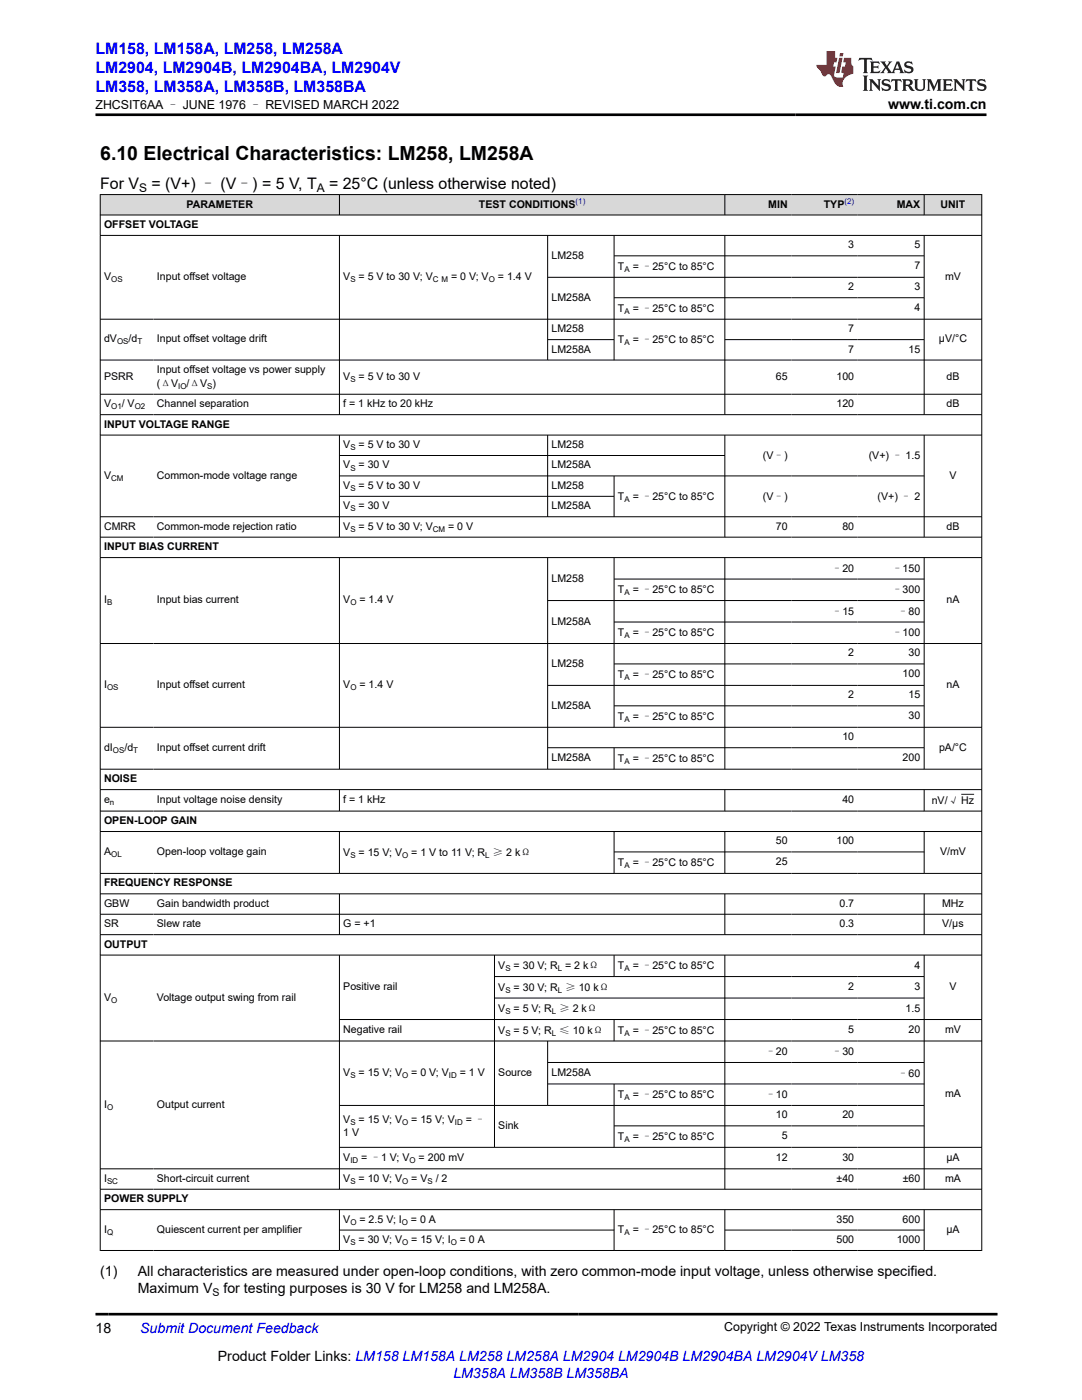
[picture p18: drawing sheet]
<svg xmlns="http://www.w3.org/2000/svg" width="216mm" height="279mm" viewBox="0 0 216 279" stroke-linecap="round" stroke-linejoin="round" font-family="sans-serif">
<defs><g id="words">
<text font-size="3.9" x="20" y="31.9">6.10 Electrical Characteristics: LM258, LM258A</text>
<g font-size="3.2" fill="#00f">
<text x="19" y="10.7">LM158, LM158A, LM258, LM258A</text>
<text x="19" y="14.5">LM2904, LM2904B, LM2904BA, LM2904V</text>
<text x="19" y="18.3">LM358, LM358A, LM358B, LM358BA</text>
</g>
<g font-size="3.2">
<text x="20" y="37.7">For V</text>
<text x="30.2" y="37.7">= (V+) – (V–) = 5 V, T</text>
<text x="65.7" y="37.7">= 25°C (unless otherwise noted)</text>
</g>
<g font-size="2.8">
<text x="177.2" y="21.7">www.ti.com.cn</text>
<text x="20" y="254.6">(1)</text>
<text x="27.5" y="254.6">All characteristics are measured under open-loop conditions, with zero common-mode input voltage, unless otherwise specified.</text>
<text x="27.5" y="258">Maximum V</text>
<text x="44.6" y="258">for testing purposes is 30 V for LM258 and LM258A.</text>
<text x="19" y="266">18</text>
<text x="43.5" y="271.7">Product Folder Links: LM158 LM158A LM258 LM258A LM2904 LM2904B LM2904BA LM2904V LM358</text>
</g>
<g font-size="2.8" fill="#00f">
<text x="28" y="266">Submit Document Feedback</text>
<text x="90.5" y="275.1">LM358A LM358B LM358BA</text>
</g>
<g font-size="2.5">
<text x="19.1" y="21.8">ZHCSIT6AA – JUNE 1976 – REVISED MARCH 2022</text>
<text x="144.5" y="265.7">Copyright © 2022 Texas Instruments Incorporated</text>
</g>
<g font-size="2.4">
<text x="27.8" y="38.3">S</text>
<text x="63.2" y="38.3">A</text>
</g>
<g font-size="2.1">
<text x="37.2" y="41.4">PARAMETER</text>
<text x="95.6" y="41.4">TEST CONDITIONS</text>
<text x="153.3" y="41.4">MIN</text>
<text x="164.4" y="41.4">TYP</text>
<text x="178.9" y="41.4">MAX</text>
<text x="187.7" y="41.4">UNIT</text>
<text x="20.8" y="45.5">OFFSET VOLTAGE</text>
<text x="110" y="51.7">LM258</text>
<text x="123.3" y="53.9">T</text>
<text x="126.2" y="53.9">= –25°C to 85°C</text>
<text x="169.3" y="49.6">3</text>
<text x="182.5" y="53.6">7</text>
<text x="182.5" y="49.6">5</text>
<text x="20.8" y="55.9">V</text>
<text x="31.3" y="55.9">Input offset voltage</text>
<text x="68.5" y="55.9">V</text>
<text x="71.6" y="55.9">= 5 V to 30 V; V</text>
<text x="90" y="55.9">= 0 V; V</text>
<text x="99.3" y="55.9">= 1.4 V</text>
<text x="169.3" y="57.9">2</text>
<text x="182.5" y="57.9">3</text>
<text x="188.6" y="55.9">mV</text>
<text x="110" y="60.1">LM258A</text>
<text x="123.3" y="62.2">T</text>
<text x="126.2" y="62.2">= –25°C to 85°C</text>
<text x="182.5" y="62">4</text>
<text x="20.8" y="68.3">dV</text>
<text x="25.7" y="68.3">/d</text>
<text x="31.3" y="68.3">Input offset voltage drift</text>
<text x="110" y="66.3">LM258</text>
<text x="110" y="70.4">LM258A</text>
<text x="123.3" y="68.4">T</text>
<text x="126.2" y="68.4">= –25°C to 85°C</text>
<text x="169.3" y="66.3">7</text>
<text x="169.3" y="70.4">7</text>
<text x="181.3" y="70.4">15</text>
<text x="187.4" y="68.3">µV/°C</text>
<text x="20.8" y="75.8">PSRR</text>
<text x="31.3" y="74.4">Input offset voltage vs power supply</text>
<text x="31.3" y="77.2">(ΔV</text>
<text x="37.2" y="77.2">/ΔV )</text>
<text x="68.5" y="75.8">V</text>
<text x="71.6" y="75.8">= 5 V to 30 V</text>
<text x="154.8" y="75.8">65</text>
<text x="166.9" y="75.8">100</text>
<text x="188.9" y="75.8">dB</text>
<text x="20.8" y="81.3">V</text>
<text x="24.3" y="81.3">/ V</text>
<text x="31.3" y="81.3">Channel separation</text>
<text x="68.5" y="81.3">f = 1 kHz to 20 kHz</text>
<text x="166.9" y="81.3">120</text>
<text x="188.9" y="81.3">dB</text>
<text x="20.8" y="85.3">INPUT VOLTAGE RANGE</text>
<text x="68.5" y="89.4">V</text>
<text x="71.6" y="89.4">= 5 V to 30 V</text>
<text x="110" y="89.4">LM258</text>
<text x="20.8" y="95.5">V</text>
<text x="31.3" y="95.5">Common-mode voltage range</text>
<text x="68.5" y="93.5">V</text>
<text x="71.6" y="93.5">= 30 V</text>
<text x="110" y="93.5">LM258A</text>
<text x="152.2" y="91.6">(V–)</text>
<text x="173.3" y="91.6">(V+) – 1.5</text>
<text x="189.4" y="95.5">V</text>
<text x="68.5" y="101.6">V</text>
<text x="68.5" y="97.6">V</text>
<text x="71.6" y="101.6">= 30 V</text>
<text x="71.6" y="97.6">= 5 V to 30 V</text>
<text x="110" y="97.6">LM258</text>
<text x="110" y="101.6">LM258A</text>
<text x="123.3" y="99.7">T</text>
<text x="126.2" y="99.7">= –25°C to 85°C</text>
<text x="152.2" y="99.7">(V–)</text>
<text x="175.1" y="99.7">(V+) – 2</text>
<text x="20.8" y="105.7">CMRR</text>
<text x="31.3" y="105.7">Common-mode rejection ratio</text>
<text x="68.5" y="105.7">V</text>
<text x="71.6" y="105.7">= 5 V to 30 V; V</text>
<text x="89.4" y="105.7">= 0 V</text>
<text x="154.8" y="105.7">70</text>
<text x="168.1" y="105.7">80</text>
<text x="188.9" y="105.7">dB</text>
<text x="20.8" y="109.8">INPUT BIAS CURRENT</text>
<text x="110" y="116.1">LM258</text>
<text x="123.3" y="118.4">T</text>
<text x="126.2" y="118.4">= –25°C to 85°C</text>
<text x="166" y="114.1">–20</text>
<text x="178" y="114.1">–150</text>
<text x="178" y="118.4">–300</text>
<text x="20.8" y="120.4">I</text>
<text x="31.3" y="120.4">Input bias current</text>
<text x="68.5" y="120.4">V</text>
<text x="71.7" y="120.4">= 1.4 V</text>
<text x="110" y="124.7">LM258A</text>
<text x="166" y="122.6">–15</text>
<text x="179.2" y="122.6">–80</text>
<text x="188.9" y="120.4">nA</text>
<text x="123.3" y="126.9">T</text>
<text x="126.2" y="126.9">= –25°C to 85°C</text>
<text x="169.3" y="131">2</text>
<text x="178" y="126.9">–100</text>
<text x="181.3" y="131">30</text>
<text x="20.8" y="137.3">I</text>
<text x="31.3" y="137.3">Input offset current</text>
<text x="68.5" y="137.3">V</text>
<text x="71.7" y="137.3">= 1.4 V</text>
<text x="110" y="133.2">LM258</text>
<text x="123.3" y="135.3">T</text>
<text x="126.2" y="135.3">= –25°C to 85°C</text>
<text x="180.1" y="135.2">100</text>
<text x="188.9" y="137.3">nA</text>
<text x="110" y="141.5">LM258A</text>
<text x="123.3" y="143.7">T</text>
<text x="126.2" y="143.7">= –25°C to 85°C</text>
<text x="169.3" y="139.4">2</text>
<text x="181.3" y="139.4">15</text>
<text x="181.3" y="143.6">30</text>
<text x="20.8" y="149.9">dI</text>
<text x="24.8" y="149.9">/d</text>
<text x="31.3" y="149.9">Input offset current drift</text>
<text x="168.1" y="147.7">10</text>
<text x="187.4" y="149.9">pA/°C</text>
<text x="110" y="151.9">LM258A</text>
<text x="123.3" y="152">T</text>
<text x="126.2" y="152">= –25°C to 85°C</text>
<text x="180.1" y="151.9">200</text>
<text x="20.8" y="156.1">NOISE</text>
<text x="20.8" y="160.3">e</text>
<text x="31.3" y="160.3">Input voltage noise density</text>
<text x="68.5" y="160.3">f = 1 kHz</text>
<text x="168.1" y="160.3">40</text>
<text x="185.9" y="160.4">nV/√ Hz</text>
<text x="20.8" y="164.5">OPEN-LOOP GAIN</text>
<text x="20.8" y="170.7">A</text>
<text x="31.3" y="170.7">Open-loop voltage gain</text>
<text x="68.5" y="170.8">V</text>
<text x="71.6" y="170.8">= 15 V; V</text>
<text x="82.1" y="170.8">= 1 V to 11 V; R ≥ 2 kΩ</text>
<text x="123.3" y="172.8">T</text>
<text x="126.2" y="172.8">= –25°C to 85°C</text>
<text x="154.8" y="168.5">50</text>
<text x="154.8" y="172.7">25</text>
<text x="166.9" y="168.5">100</text>
<text x="187.6" y="170.7">V/mV</text>
<text x="20.8" y="176.9">FREQUENCY RESPONSE</text>
<text x="20.8" y="181">GBW</text>
<text x="20.8" y="185">SR</text>
<text x="31.3" y="181">Gain bandwidth product</text>
<text x="31.3" y="185">Slew rate</text>
<text x="68.5" y="185">G = +1</text>
<text x="167.5" y="181">0.7</text>
<text x="167.5" y="185">0.3</text>
<text x="188" y="181">MHz</text>
<text x="188" y="185">V/µs</text>
<text x="20.8" y="189.1">OUTPUT</text>
<text x="68.5" y="197.6">Positive rail</text>
<text x="99.4" y="193.4">V</text>
<text x="99.4" y="197.7">V</text>
<text x="102.5" y="193.4">= 30 V; R = 2 kΩ</text>
<text x="102.5" y="197.7">= 30 V; R ≥ 10 kΩ</text>
<text x="123.3" y="193.4">T</text>
<text x="126.2" y="193.4">= –25°C to 85°C</text>
<text x="169.3" y="197.6">2</text>
<text x="182.5" y="193.3">4</text>
<text x="182.5" y="197.6">3</text>
<text x="189.4" y="197.6">V</text>
<text x="20.8" y="199.7">V</text>
<text x="31.3" y="199.7">Voltage output swing from rail</text>
<text x="99.4" y="202">V</text>
<text x="102.5" y="202">= 5 V; R ≥ 2 kΩ</text>
<text x="180.7" y="201.9">1.5</text>
<text x="68.5" y="206.2">Negative rail</text>
<text x="99.4" y="206.3">V</text>
<text x="102.5" y="206.3">= 5 V; R ≤ 10 kΩ</text>
<text x="123.3" y="206.3">T</text>
<text x="126.2" y="206.3">= –25°C to 85°C</text>
<text x="169.3" y="206.2">5</text>
<text x="181.3" y="206.2">20</text>
<text x="188.6" y="206.2">mV</text>
<text x="68.5" y="214.7">V</text>
<text x="71.6" y="214.7">= 15 V; V</text>
<text x="82.1" y="214.7">= 0 V; V</text>
<text x="91.8" y="214.7">= 1 V</text>
<text x="99.4" y="214.7">Source</text>
<text x="110" y="214.7">LM258A</text>
<text x="152.7" y="210.6">–20</text>
<text x="166" y="210.6">–30</text>
<text x="179.2" y="214.8">–60</text>
<text x="20.8" y="221.1">I</text>
<text x="31.3" y="221.1">Output current</text>
<text x="123.3" y="219.1">T</text>
<text x="126.2" y="219.1">= –25°C to 85°C</text>
<text x="152.7" y="219.1">–10</text>
<text x="188.6" y="218.9">mA</text>
<text x="68.5" y="224.2">V</text>
<text x="68.5" y="226.7">1 V</text>
<text x="71.6" y="224.2">= 15 V; V</text>
<text x="82.1" y="224.2">= 15 V; V</text>
<text x="92.9" y="224.2">= –</text>
<text x="99.4" y="225.3">Sink</text>
<text x="123.3" y="227.5">T</text>
<text x="126.2" y="227.5">= –25°C to 85°C</text>
<text x="154.8" y="223.2">10</text>
<text x="156" y="227.4">5</text>
<text x="168.1" y="223.2">20</text>
<text x="68.5" y="231.8">V</text>
<text x="72.1" y="231.8">= –1 V; V</text>
<text x="83.5" y="231.8">= 200 mV</text>
<text x="154.8" y="231.7">12</text>
<text x="168.1" y="231.7">30</text>
<text x="188.8" y="231.7">µA</text>
<text x="20.8" y="235.8">I</text>
<text x="20.8" y="239.9">POWER SUPPLY</text>
<text x="31.3" y="235.8">Short-circuit current</text>
<text x="68.5" y="235.8">V</text>
<text x="71.6" y="235.8">= 10 V; V</text>
<text x="82.1" y="235.8">= V</text>
<text x="87" y="235.8">/ 2</text>
<text x="166.9" y="235.8">±40</text>
<text x="180.1" y="235.8">±60</text>
<text x="188.6" y="235.8">mA</text>
<text x="68.5" y="244">V</text>
<text x="71.7" y="244">= 2.5 V; I</text>
<text x="82" y="244">= 0 A</text>
<text x="166.9" y="244">350</text>
<text x="180.1" y="244">600</text>
<text x="20.8" y="246">I</text>
<text x="31.3" y="246">Quiescent current per amplifier</text>
<text x="68.5" y="248.1">V</text>
<text x="71.6" y="248.1">= 30 V; V</text>
<text x="82.1" y="248.1">= 15 V; I</text>
<text x="91.8" y="248.1">= 0 A</text>
<text x="123.3" y="246.1">T</text>
<text x="126.2" y="246.1">= –25°C to 85°C</text>
<text x="166.9" y="248.1">500</text>
<text x="178.9" y="248.1">1000</text>
<text x="188.8" y="246">µA</text>
<text x="42.4" y="258.6">S</text>
</g>
<g font-size="1.6" fill="#00f">
<text x="114.9" y="40.7">(1)</text>
<text x="168.5" y="40.7">(2)</text>
</g>
<g font-size="1.6">
<text x="22.2" y="56.3">OS</text>
<text x="69.9" y="56.3">S</text>
<text x="86.4" y="56.3">C M</text>
<text x="97.5" y="56.3">O</text>
<text x="124.6" y="54.3">A</text>
<text x="124.6" y="62.6">A</text>
<text x="23.4" y="68.8">OS</text>
<text x="27.4" y="68.8">T</text>
<text x="124.6" y="68.9">A</text>
<text x="35.5" y="77.6">IO</text>
<text x="41.3" y="77.6">S</text>
<text x="69.9" y="76.2">S</text>
<text x="22.2" y="81.7">O1</text>
<text x="26.9" y="81.7">O2</text>
<text x="69.9" y="89.8">S</text>
<text x="22.2" y="96">CM</text>
<text x="69.9" y="93.9">S</text>
<text x="69.9" y="98">S</text>
<text x="124.6" y="100.1">A</text>
<text x="69.9" y="102.1">S</text>
<text x="69.9" y="106.1">S</text>
<text x="86.4" y="106.1">CM</text>
<text x="124.6" y="118.8">A</text>
<text x="21.4" y="120.8">B</text>
<text x="69.9" y="120.8">O</text>
<text x="124.6" y="127.4">A</text>
<text x="21.4" y="137.8">OS</text>
<text x="69.9" y="137.8">O</text>
<text x="124.6" y="135.7">A</text>
<text x="124.6" y="144.1">A</text>
<text x="22.5" y="150.3">OS</text>
<text x="26.6" y="150.3">T</text>
<text x="124.6" y="152.4">A</text>
<text x="21.9" y="160.7">n</text>
<text x="22.2" y="171.1">OL</text>
<text x="69.9" y="171.2">S</text>
<text x="80.2" y="171.2">O</text>
<text x="96.8" y="171.2">L</text>
<text x="124.6" y="173.2">A</text>
<text x="100.8" y="193.8">S</text>
<text x="111.3" y="193.8">L</text>
<text x="124.6" y="193.8">A</text>
<text x="22.2" y="200.2">O</text>
<text x="100.8" y="198.1">S</text>
<text x="100.8" y="202.4">S</text>
<text x="110.1" y="202.4">L</text>
<text x="111.3" y="198.1">L</text>
<text x="100.8" y="206.7">S</text>
<text x="110.1" y="206.7">L</text>
<text x="124.6" y="206.7">A</text>
<text x="69.9" y="215.2">S</text>
<text x="80.2" y="215.2">O</text>
<text x="89.6" y="215.2">ID</text>
<text x="21.4" y="221.5">O</text>
<text x="124.6" y="219.5">A</text>
<text x="69.9" y="224.6">S</text>
<text x="80.2" y="224.6">O</text>
<text x="90.8" y="224.6">ID</text>
<text x="124.6" y="227.9">A</text>
<text x="69.9" y="232.2">ID</text>
<text x="81.7" y="232.2">O</text>
<text x="21.4" y="236.3">SC</text>
<text x="69.9" y="236.3">S</text>
<text x="80.2" y="236.3">O</text>
<text x="85.3" y="236.3">S</text>
<text x="69.9" y="244.4">O</text>
<text x="80.2" y="244.4">O</text>
<text x="21.4" y="246.5">Q</text>
<text x="69.9" y="248.5">S</text>
<text x="80.2" y="248.5">O</text>
<text x="89.9" y="248.5">O</text>
<text x="124.6" y="246.6">A</text>
</g>
</g></defs>
<g fill="#d8d8d8">
<path d="M20 38.8h175.9v4.1h-175.9z" fill-rule="evenodd"/>
<path d="M20.1 38.9h47.6v3.9h-47.6z" fill-rule="evenodd"/>
<path d="M67.8 38.9h76.8v3.9h-76.8z" fill-rule="evenodd"/>
<path d="M144.7 38.9h13.2v3.9h-13.2z" fill-rule="evenodd"/>
<path d="M157.9 38.9h13.3v3.9h-13.3z" fill-rule="evenodd"/>
<path d="M171.2 38.9h13.1v3.9h-13.1z" fill-rule="evenodd"/>
<path d="M184.5 38.9h11.3v3.9h-11.3z" fill-rule="evenodd"/>
</g>
<g fill="none" stroke="#000" stroke-width=".2">
<path d="M19.9 38.8h176.1M20 38.8v210.8M67.7 38.8v4.2M144.6 38.8v4.2M184.4 38.8v4.2M195.9 38.8v210.8M19.9 42.9h176.1M19.9 47h176.1M67.7 47v35.8M109.3 55.3h75.2M109.3 47v24.9M122.5 47v24.9"/>
<path d="M122.5 51.1h62M122.5 59.4h62M144.6 47v35.8M184.4 47v35.8M19.9 63.7h176.1M19.9 71.9h176.1M19.9 78.7h176.1M109.3 67.8h13.3M144.6 67.8h39.9M19.9 82.8h176.1M19.9 86.8h176.1M67.7 86.8v20.5"/>
<path d="M67.7 90.9h77M67.7 95h116.8M67.7 99.1h54.9M109.3 86.8v16.4M122.5 95v8.2M144.6 86.8v20.5M184.4 86.8v20.5M19.9 103.1h176.1M19.9 107.2h176.1M19.9 111.3h176.1M67.7 111.3v42.3M109.3 111.3v42.3"/>
<path d="M122.5 111.3v33.9M122.5 115.6h62M144.6 111.3v42.3M184.4 111.3v42.3M184.5 119.9h-75.2M19.9 128.4h176.1M109.3 136.8h75.2M122.5 124.1h62M122.5 132.5h62M19.9 145.1h176.1M19.9 153.5h176.1M19.9 157.6h176.1"/>
<path d="M67.7 157.6v4.3M109.3 149.2h75.2M122.5 149.2v4.4M122.5 140.9h62M144.6 157.6v4.3M184.4 157.6v4.3M191.8 158.5h2.6M19.9 161.9h176.1M19.9 165.9h176.1M19.9 174.3h176.1M19.9 178.4h176.1M67.7 165.9v8.5"/>
<path d="M67.7 178.4v8.2M122.5 165.9v8.5M122.5 170h62M144.6 165.9v8.5M144.6 178.4v8.2M184.4 165.9v8.5M184.4 178.4v8.2M19.9 182.5h176.1M19.9 186.5h176.1M19.9 190.6h176.1M67.7 190.6v46.8M98.7 190.6v38.4"/>
<path d="M98.7 194.9h85.8M98.7 199.2h85.8M122.5 190.6v4.4M144.6 190.6v46.8M184.4 190.6v46.8M67.7 203.5h128.3M109.3 212h75.2M109.3 216.3h75.2M109.3 207.8v12.9M122.5 203.5v4.3M122.5 216.3v12.7M196 207.8h-176.1"/>
<path d="M19.9 237.3h176.1M67.7 220.6h116.8M67.7 229h128.3M122.5 224.7h62M196 233.3h-176.1M19.9 241.4h176.1M19.9 249.6h176.1M67.7 241.4v8.2M67.7 245.5h54.9M122.5 241.4v8.2M144.6 241.4v8.2M144.6 245.5h39.9"/>
<path d="M184.4 241.4v8.2"/>
</g>
<path d="M171.5 11.6l-.2 .5 .5-.2h.6v.1v2.2l-.2 .4h1l-.2-.4v-2.2v-.1h.5l.5 .2-.1-.5zM173.6 12.3l.2 .4v1.5l-.2 .4h1.9l.1-.6a1.08 1.08 0 0 1-1.3 .2v-.7h.6l.4 .2v-.7l-.4 .2h-.6v-.5l.2-.2a1 1 0 0 1 1 .3l-.1-.5zM175.7 12.3l.9 1.1-1 1.2h.9l-.2-.2 .5-.8 .4 .8-.2 .2h1.6l-.2-.2 .2-.5h.9l.1 .5-.1 .2h.9l-.2-.3-.8-2h-.5l-.9 2.2-.9-1.1 .9-1.1h-.8l.2 .2-.4 .6-.4-.6 .2-.2zM179 12.7l.4 1h-.7zM180.7 12.4a.65 .65 0 0 0-.2 .7 .65 .65 0 0 0 .6 .5l.6 .1 .1 .3a.79 .79 0 0 1-.7 .4 .79 .79 0 0 1-.7-.5l.1 .7 .2-.1a.93 .93 0 0 0 1.1 .1 .93 .93 0 0 0 .4-1 1.46 1.46 0 0 0-1.2-.6l-.1-.3a1.09 1.09 0 0 1 1.2 .2l-.2-.6-.1 .1-.5-.2zM172.2 15.1l.2 .4v2.2l-.2 .4h1l-.2-.4v-2.2l.2-.4zM173.4 15.8l.2 .4v1.5l-.2 .4h.8l-.3-.4 .1-1.3 1.6 1.8v-2l.2-.4h-.7l.1 .2 .1 1.1-1.2-1.3zM176.2 15.9a.65 .65 0 0 0-.2 .8 .65 .65 0 0 0 .6 .4l.6 .2 .1 .2a.79 .79 0 0 1-.7 .4 .79 .79 0 0 1-.7-.5l.1 .7 .2-.1a.93 .93 0 0 0 1.1 .1 .93 .93 0 0 0 .4-.9 1.46 1.46 0 0 0-1.2-.6l-.1-.4a1.09 1.09 0 0 1 1.2 .2l-.1-.6-.2 .1-.5-.1zM177.9 15.8l-.1 .6a.63 .63 0 0 1 .8-.3v1.6l-.3 .4h1l-.2-.4v-1.6a.66 .66 0 0 1 .8 .3l-.1-.6zM180 15.8l.2 .4v1.5l-.2 .4h1l-.2-.2-.1-.7h.5l.1 .2a.79 .79 0 0 0 1.2 .6l-1-.9a.61 .61 0 0 0 .6-.6 .61 .61 0 0 0-.5-.7zM180.8 16.1h.1a.47 .47 0 0 1 .5 .1 .47 .47 0 0 1 .1 .5l-.1 .1-.7 .1zM182.3 15.8l.2 .2a2.27 2.27 0 0 0 .4 2 1.04 1.04 0 0 0 1.7-.7v-1.3l.2-.2h-.8l.2 .4v1.1a.6 .6 0 0 1-.6 .6 .6 .6 0 0 1-.6-.6v-1.1l.3-.4zM184.9 15.8l.2 .4v1.5l-.2 .4h.8l-.3-.4v-1.4l.9 1.9 .9-1.9v1.4l-.3 .4h1l-.2-.4v-1.5l.2-.4h-.8l-.7 1.5-.6-1.5zM188.1 15.8l.2 .4v1.5l-.2 .4h1.9l.1-.6a1.09 1.09 0 0 1-1.3 .2v-.7h.6l.4 .2v-.6l-.4 .2h-.6v-.6l.2-.1a1.01 1.01 0 0 1 1 .3l-.1-.6zM190.2 15.8l.3 .4v1.5l-.3 .4h.8l-.2-.4v-1.3l1.6 1.8v-2l.2-.4h-.7l.2 .2v1.1l-1.2-1.3zM192.8 15.8l-.1 .6a.63 .63 0 0 1 .8-.3v1.6l-.3 .4h1l-.2-.4v-1.6a.66 .66 0 0 1 .8 .3l-.1-.6zM195.2 15.9a.65 .65 0 0 0-.2 .8 .65 .65 0 0 0 .6 .4l.6 .2 .2 .2a.79 .79 0 0 1-.7 .4 .79 .79 0 0 1-.7-.5l.1 .7 .2-.1a.93 .93 0 0 0 1 .1 .93 .93 0 0 0 .5-.9 1.46 1.46 0 0 0-1.3-.6v-.4a1.09 1.09 0 0 1 1.2 .2l-.2-.6-.2 .1-.5-.1z" fill="#231f20"/>
<path d="M164.9 10.2v2.8h-2l.1 .3 .8 1a.95 .95 0 0 0 1 .9 .59 .59 0 0 1 .5-.4 .59 .59 0 0 1 .5 .4l.4 .7a1.59 1.59 0 0 0 2.1 1.4 1.61 1.61 0 0 1 1-2.3l1-.3-.1-1.5a1.59 1.59 0 0 1-.3-1.7h-1.5l-.2 .9h.6l-.2 .9h-.5l-.2 1v.2l.4 .1-.1 .9h-.7a.73 .73 0 0 1-1-.7l.3-1.5h-.5l.1-.9h.5l.2-.9h-.5v-1.3zM167.4 11.5l-.6 3.1h.7l.6-3.1zM167.6 10.6l-.1 .6h.7l.1-.6z" fill="#ed1c24"/>
<path d="M19 22.9h177.8M19 262.3h180" fill="none" stroke="#000" stroke-width=".53"/>
<use href="#words"/>
</svg>
